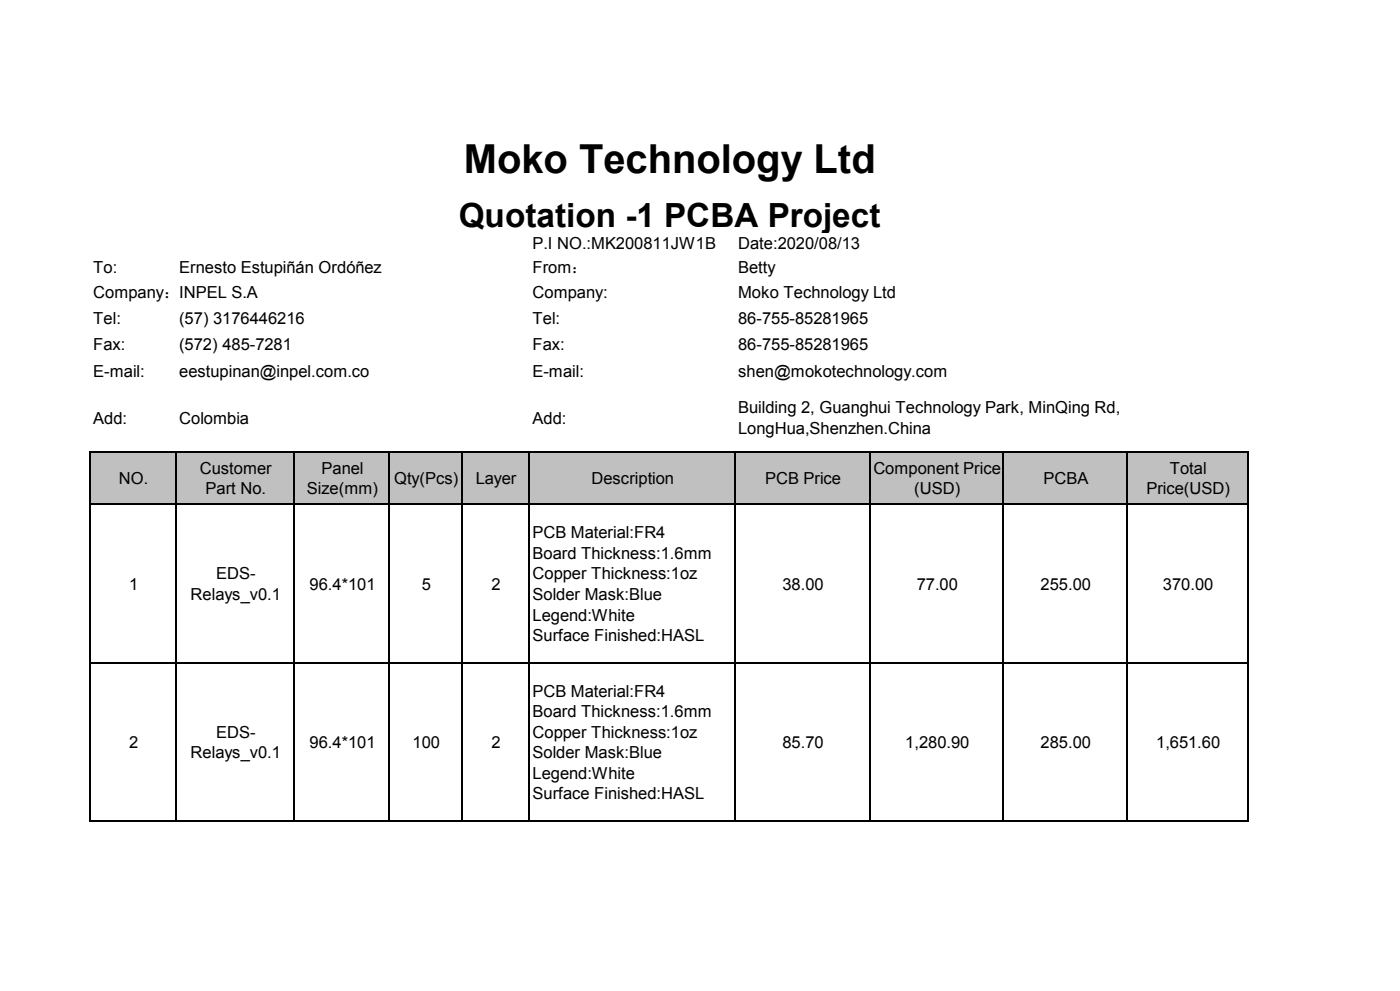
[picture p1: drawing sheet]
<svg xmlns="http://www.w3.org/2000/svg" width="297mm" height="210mm" viewBox="0 0 297 210" stroke-linecap="round" stroke-linejoin="round" font-family="sans-serif">
<defs><g id="words">
<text font-size="8.5" x="98.3" y="36.7">Moko Technology Ltd</text>
<text font-size="7.1" x="97.3" y="48.1">Quotation -1 PCBA Project</text>
<g font-size="3.5">
<text x="112.9" y="52.8">P.I NO.:MK200811JW1B</text>
<text x="156.5" y="52.8">Date:2020/08/13</text>
<text x="19.8" y="57.8">To:</text>
<text x="38" y="57.8">Ernesto Estupiñán Ordóñez</text>
<text x="112.9" y="57.8">From：</text>
<text x="156.5" y="57.8">Betty</text>
<text x="19.8" y="63.2">Company：INPEL S.A</text>
<text x="112.9" y="63.2">Company:</text>
<text x="156.5" y="63.2">Moko Technology Ltd</text>
<text x="19.8" y="68.6">Tel:</text>
<text x="38" y="68.6">(57) 3176446216</text>
<text x="112.9" y="68.6">Tel:</text>
<text x="156.5" y="68.6">86-755-85281965</text>
<text x="19.8" y="74.2">Fax:</text>
<text x="38" y="74.2">(572) 485-7281</text>
<text x="112.9" y="74.2">Fax:</text>
<text x="156.5" y="74.2">86-755-85281965</text>
<text x="19.8" y="79.8">E-mail:</text>
<text x="38" y="79.8">eestupinan@inpel.com.co</text>
<text x="112.9" y="79.8">E-mail:</text>
<text x="156.5" y="79.8">shen@mokotechnology.com</text>
<text x="19.8" y="89.8">Add:</text>
<text x="38" y="89.8">Colombia</text>
<text x="112.9" y="89.8">Add:</text>
<text x="156.5" y="87.6">Building 2, Guanghui Technology Park, MinQing Rd,</text>
<text x="156.5" y="91.9">LongHua,Shenzhen.China</text>
<text x="42.4" y="100.4">Customer</text>
<text x="68.2" y="100.4">Panel</text>
<text x="185.2" y="100.4">Component Price</text>
<text x="248.1" y="100.4">Total</text>
<text x="25.2" y="102.6">NO.</text>
<text x="43.6" y="104.8">Part No.</text>
<text x="65.1" y="104.8">Size(mm)</text>
<text x="83.6" y="102.6">Qty(Pcs)</text>
<text x="100.9" y="102.6">Layer</text>
<text x="125.4" y="102.6">Description</text>
<text x="162.3" y="102.6">PCB Price</text>
<text x="193.9" y="104.8">(USD)</text>
<text x="221.3" y="102.6">PCBA</text>
<text x="243.1" y="104.8">Price(USD)</text>
<text x="112.9" y="114.1">PCB Material:FR4</text>
<text x="112.9" y="118.4">Board Thickness:1.6mm</text>
<text x="27.4" y="125">1</text>
<text x="45.8" y="122.8">EDS-</text>
<text x="65.7" y="125">96.4*101</text>
<text x="89.4" y="125">5</text>
<text x="104.3" y="125">2</text>
<text x="112.9" y="122.8">Copper Thickness:1oz</text>
<text x="165.9" y="125">38.00</text>
<text x="194.4" y="125">77.00</text>
<text x="220.7" y="125">255.00</text>
<text x="246.6" y="125">370.00</text>
<text x="40.4" y="127.1">Relays_v0.1</text>
<text x="112.9" y="127.1">Solder Mask:Blue</text>
<text x="112.9" y="131.5">Legend:White</text>
<text x="112.9" y="135.9">Surface Finished:HASL</text>
<text x="112.9" y="147.6">PCB Material:FR4</text>
<text x="112.9" y="152">Board Thickness:1.6mm</text>
<text x="27.4" y="158.5">2</text>
<text x="40.4" y="160.7">Relays_v0.1</text>
<text x="45.8" y="156.4">EDS-</text>
<text x="65.7" y="158.5">96.4*101</text>
<text x="87.5" y="158.5">100</text>
<text x="104.3" y="158.5">2</text>
<text x="112.9" y="156.4">Copper Thickness:1oz</text>
<text x="112.9" y="160.7">Solder Mask:Blue</text>
<text x="165.9" y="158.5">85.70</text>
<text x="192" y="158.5">1,280.90</text>
<text x="220.7" y="158.5">285.00</text>
<text x="245.2" y="158.5">1,651.60</text>
<text x="112.9" y="165">Legend:White</text>
<text x="112.9" y="169.4">Surface Finished:HASL</text>
</g>
</g></defs>
<g fill="#c0c0c0">
<path d="M19.2 95.9h18.3v11.2h-18.3z" fill-rule="evenodd"/>
<path d="M37.4 95.9h25.2v11.2h-25.2z" fill-rule="evenodd"/>
<path d="M62.6 95.9h20.1v11.2h-20.1z" fill-rule="evenodd"/>
<path d="M82.7 95.9h15.4v11.2h-15.4z" fill-rule="evenodd"/>
<path d="M98 95.9h14.4v11.2h-14.4z" fill-rule="evenodd"/>
<path d="M112.4 95.9h43.6v11.2h-43.6z" fill-rule="evenodd"/>
<path d="M156 95.9h28.6v11.2h-28.6z" fill-rule="evenodd"/>
<path d="M184.6 95.9h28.3v11.2h-28.3z" fill-rule="evenodd"/>
<path d="M212.9 95.9h26.2v11.2h-26.2z" fill-rule="evenodd"/>
<path d="M239.1 95.9h25.7v11.2h-25.7z" fill-rule="evenodd"/>
</g>
<g fill="none" stroke="#000" stroke-width=".34">
<path d="M18.9 95.8h245.9M19 95.6v78.5M37.3 95.6v78.5M62.4 95.6v78.5M82.6 95.6v78.5M97.9 95.6v78.5M112.2 95.6v78.5M155.9 95.6v78.5M184.4 95.6v78.5M212.8 95.6v78.5M239 95.6v78.5M264.7 95.6v78.5"/>
<path d="M18.9 106.9h245.9M18.9 140.6h245.9M18.9 173.9h245.9"/>
</g>
<use href="#words"/>
</svg>
